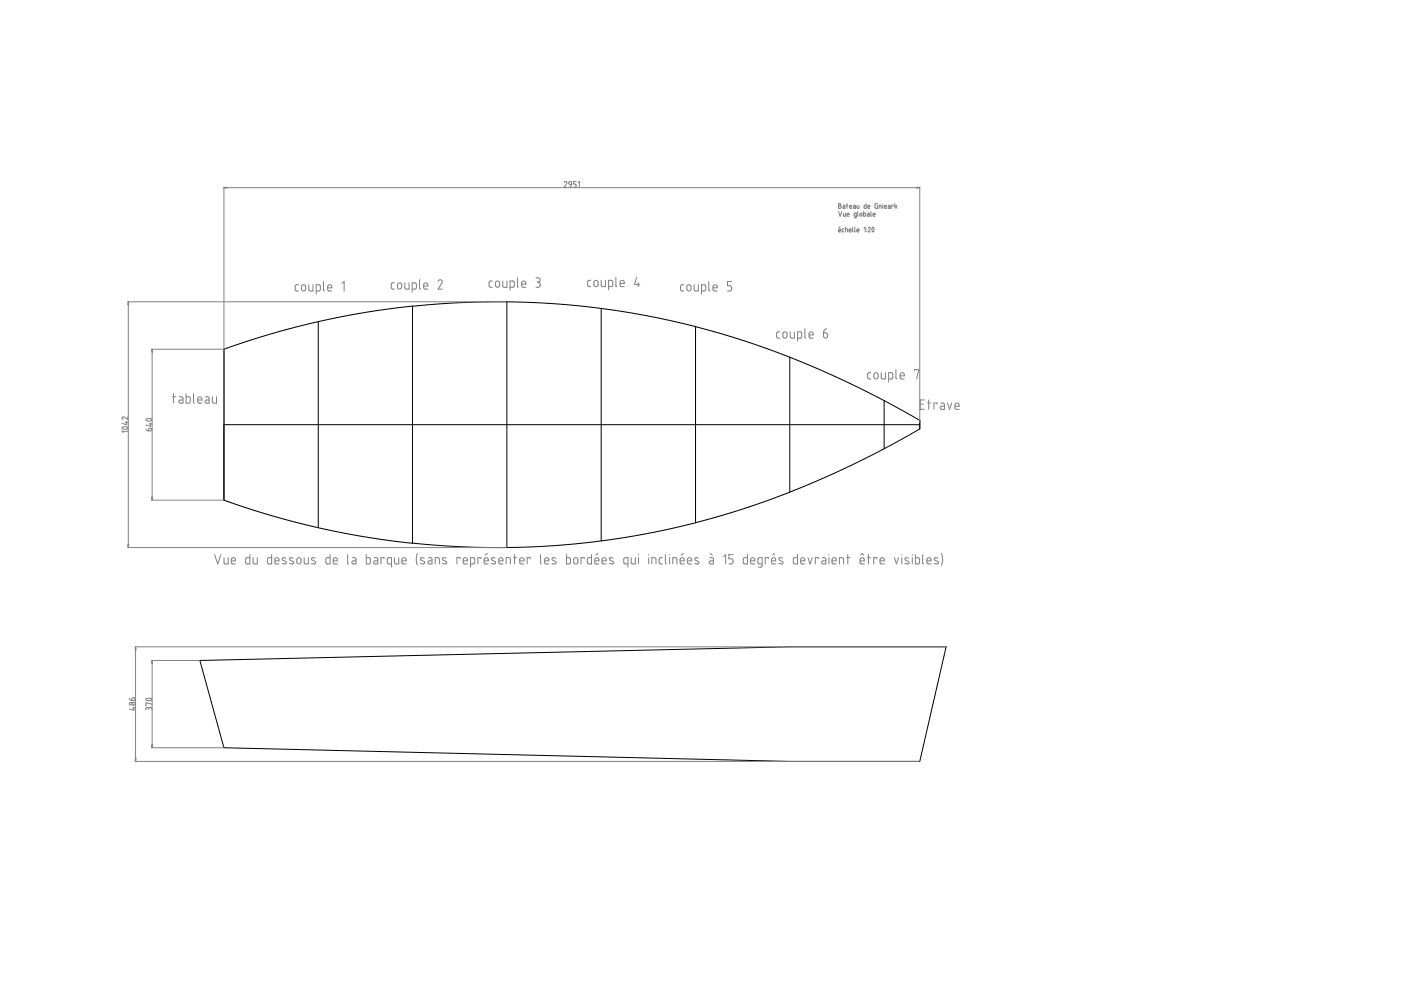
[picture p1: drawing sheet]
<svg xmlns="http://www.w3.org/2000/svg" width="297mm" height="210mm" viewBox="0 0 297 210" stroke-linecap="round" stroke-linejoin="round" font-family="sans-serif">
<g fill="none" stroke="#000" stroke-width=".21">
<path d="M47.5 74l9.5-3.1 10.1-2.6 10.9-2.2 9.5-1.2v50.3l-10.2-1.4-10.3-2-9.8-2.6-9.7-3.2zM67.5 68.2v43.7M107.5 64l10 .4 10.1 1 9.6 1.6 10.3 2.2v41.6M107.5 64l-10.2 .2-9.8 .7M107.5 64v52.1M127.5 65.4v49.3M147.4 69.3l10.2 2.9 9.8 3.6M167.4 75.8l7.7 3.1 6.9 3.3 6.5 3.3 6.5 3.6v1.9l-4.1 2.3-5.2 2.8-7.1 3.4-11.2 4.8M167.4 75.8v28.5M47.5 90h147.5M187.5 84.9v10.2M87.5 115.1l9.8 .8 10.2 .2"/>
<path d="M147.5 110.8l-9.6 2.2-10.1 1.7-10.3 1-10 .4M167.4 104.3l-9.8 3.6-10.2 2.9M42.4 140l125-2.9h33.2l-5.6 24.3h-27.6l-119.9-2.9z"/>
</g>
<g fill="none" stroke="#808080" stroke-width=".21">
<path d="M47.5 39.6v50.4M47.5 39.8h147.5M119.6 38.7a.29 .29 0 0 1 .4-.2 .29 .29 0 0 1 .2 .4l-.6 .8h.6M120.7 38.5h.4l.1 .7-.5-.1zM121.2 39.2l-.2 .3-.2 .2M122.2 38.5h-.6v.5h.4l.2 .3-.2 .4h-.4M122.6 38.7l.2-.2v1.2M195 39.6v49.9M68.6 59.7v1.8l.2 .2M83.6 60h-.5l-.1 .2v1l.6 .1M85.8 60v1l.3 .3h.6v-1.3M88.9 59.3v1.8l.3 .2"/>
<path d="M92.9 59.6l.3-.3 .5 .2v.5l-.8 1.3h.9M104.4 59.6h-.5l-.2 .3v.8l.7 .2M105.1 59.8l.3-.2 .5 .2v.8l-.2 .3h-.4l-.2-.2zM106.6 59.6v1.1l.3 .2h.6v-1.3M109.7 58.9v1.9l.2 .1M113.6 58.9h.6l.3 .3v.4l-.4 .2M113.9 59.8h.2M114.1 59.8l.4 .2v.6l-.3 .3h-.6M125.2 59.4l-.4 .1-.2 .2 .1 1 .5 .1M126 59.6l.3-.2 .4 .2 .1 .8-.2 .3h-.4l-.2-.1zM127.5 59.4v1.1l.2 .3h.7v-1.4M130.6 58.8v1.8l.2 .2"/>
<path d="M135 58.8l-.5 1.5h1.1M135.3 59.9v.9M150.3 59.7v1.8l.2 .2M155.1 59.7h-.9v.9l.7 .1 .2 .3-.2 .6-.7 .1M177.8 43.2h.3a.22 .22 0 0 1 .2 .2 .22 .22 0 0 1-.2 .2 .28 .28 0 0 1 .3 .3 .28 .28 0 0 1-.3 .3h-.3zM177.8 48.9h.4v-.2a.22 .22 0 0 0-.2-.2 .22 .22 0 0 0-.2 .2v.4l.4 .1M177.8 43.6h.3M177.8 44.9l.3 .9 .4-.9M178.1 48.1l-.2 .1M178.7 43.5h.3l.1 .2v.5h-.3v-.3l.3-.1M178.8 45.2l.1 .6h.3v-.6M178.9 48.5l-.3 .2v.4l.3 .1"/>
<path d="M179.2 48.5l.4 .1 .1 .6M179.2 48.2v1M179.5 43.5h.3M179.6 45.5h.4a.23 .23 0 0 0-.1-.3 .23 .23 0 0 0-.3 .2v.4h.4M179.6 43.2v1M180 48.9h.5v-.2a.22 .22 0 0 0-.3-.2 .22 .22 0 0 0-.2 .2l.1 .4 .4 .1M180.1 43.8h.5a.23 .23 0 0 0-.2-.3 .23 .23 0 0 0-.3 .2l.1 .4 .4 .1M180.8 48.2v.9l.1 .1M181 43.5h.2l.2 .2v.5h-.4v-.3l.4-.1M181.2 48.2v.9l.2 .1M181.5 45.8h-.4l.1-.6h.3v.8l-.4 .2M181.7 43.5l.1 .7h.3v-.7"/>
<path d="M181.7 48.9h.4v-.2a.22 .22 0 0 0-.2-.2 .22 .22 0 0 0-.2 .2v.4l.4 .1M181.9 44.9v.8l.1 .1M182.4 45.3l.3-.1 .1 .4a.22 .22 0 0 1-.3 .2 .22 .22 0 0 1-.2-.2zM183.1 44.9v.9h.4v-.5l-.4-.1M183.2 48.4l.2-.2v1M183.6 43.2v1h-.3l-.1-.6 .4-.1M183.8 48.6v.1M183.8 49.1h.1M183.9 45.2l.4 .1v.5h-.4v-.2l.4-.1M184 43.8h.4a.23 .23 0 0 0-.1-.3 .23 .23 0 0 0-.3 .2v.4l.4 .1M184.1 48.3a.23 .23 0 0 1 .3-.1 .23 .23 0 0 1 .1 .3l-.4 .7h.4M184.7 44.9l.1 .9"/>
<path d="M185 48.2l.2 .1 .1 .5a.27 .27 0 0 1-.2 .4 .27 .27 0 0 1-.2-.5zM185.1 45.5h.4a.23 .23 0 0 0-.1-.3 .23 .23 0 0 0-.3 .2l.1 .4h.3M186.1 43.2l-.6 .1v.7l.2 .2h.4v-.6h-.2M186.4 44.2v-.7l.4 .1v.6M187.2 43.2h.1M187.2 43.5v.7M187.5 43.8h.5a.23 .23 0 0 0-.2-.3 .23 .23 0 0 0-.3 .2l.1 .4 .4 .1M188.3 43.5h.3l.1 .2v.5h-.3v-.3l.3-.1M189.4 43.6l-.3-.1v.7M189.7 43.2v1M189.9 43.7l.3 .5M190.2 43.5l-.5 .3"/>
<path d="M27.1 64h80.3M27.2 64v52.1M32.1 74h15.3M32.3 74v32M63.2 60.4h-.4l-.2 .2v.9l.6 .2M64 60.5l.5-.1 .3 .3v.7l-.3 .3h-.3l-.3-.3zM65.5 60.4v1l.2 .3h.7v-1.3M67 61.7h.6l.3-.2-.1-1.1h-.8v2M69.5 61h.9l-.2-.5-.4-.1-.3 .2v.8l.2 .3h.7M72.5 60.1l.5-.4v2M84.4 60.1l.4-.1 .4 .3v.7l-.4 .3-.3-.1-.2-.2zM87.4 61.3h.6l.2-.1 .1-.9-.1-.3h-.8v2"/>
<path d="M89.8 60.6h.9l-.1-.5-.3-.1-.4 .1-.1 .9 .3 .3h.6M108.1 60.9l.9-.1v-1l-.1-.2h-.8v2M110.6 60.2h.9l-.2-.6h-.4l-.2 .2-.1 .9 .2 .2h.7M129 60.8l.8-.1 .1-1-.2-.2-.7-.1v2M131.5 60.1h.9l-.3-.6-.5 .1-.1 .9 .2 .3h.7M144.9 60.4h-.4l-.2 .2v.9l.6 .2M145.7 60.5l.4-.1 .4 .3v.7l-.3 .3h-.3l-.3-.3zM147.2 60.4v1l.2 .3h.7v-1.3M148.7 61.7h.6l.3-.2v-.8l-.2-.3h-.7v2M151.2 61h.9l-.2-.5-.3-.1-.3 .1-.1 .9 .2 .3h.7M165.3 70.4h-.4l-.2 .2v.9l.2 .2h.4M166.1 70.5l.4-.1 .4 .3v.6l-.3 .3h-.4l-.2-.2z"/>
<path d="M167.5 70.4v1l.4 .3h.5v-1.3M169.1 71.7l.7-.1 .2-.2v-.8l-.2-.2h-.7v1.9M170.6 69.7v1.8l.3 .2M171.5 71h.9l-.2-.6h-.3l-.3 .1-.1 .9 .3 .3h.6M174.6 70.6l.8 .1 .1 .7-.2 .2-.3 .1-.3-.2zM175.3 69.7l-.5 .3-.2 .6M184.6 79h-.4l-.2 .3v.9l.6 .1M185.4 79.2l.4-.2 .4 .4-.1 .7-.3 .2-.5-.2zM186.8 79v1l.3 .3h.6v-1.3M189.9 78.4v1.7l.3 .2M190.8 79.7h.9l-.1-.6-.4-.1-.3 .2-.1 .8 .3 .3h.6M193.9 78.6v-.2h.9l-.4 1.9"/>
<path d="M25.9 90.7l.8-.2a.29 .29 0 0 1 .4 .3 .29 .29 0 0 1-.4 .2h-.6zM26.6 89.6h.5M26.8 89.3v.7l-.9-.2M27.1 88.4v.5l-.8-.5a.29 .29 0 0 0-.4 .2 .29 .29 0 0 0 .2 .3M27.1 91.4h-1.2l.2 .3M30.9 91l.2 .2 .4 .2M31 88.9l.8-.1a.29 .29 0 0 1 .4 .3 .29 .29 0 0 1-.5 .2h-.4a.28 .28 0 0 1-.3-.1 .28 .28 0 0 1 0-.3zM31.6 90.9l.3-.1a.28 .28 0 0 1 .3 .3 .28 .28 0 0 1-.3 .3h-.4zM31.6 89.9h.6M31.9 89.7v.7l-1-.3M36.6 84.1h.6M36.8 83.5v2"/>
<path d="M38 84.1h.5l.3 .3v1.1l-.7-.1a.33 .33 0 0 1-.2-.3 .33 .33 0 0 1 .3-.3h.6M39.5 83.5v2h.6l.2-.3v-.8l-.2-.3h-.6M41 83.5v1.8l.2 .2M41.9 84.8h.9l-.1-.6-.4-.1-.3 .2-.1 .9 .2 .2 .7 .1M43.6 84.1h.5l.2 .3v1.1h-.5a.33 .33 0 0 1-.3-.4 .33 .33 0 0 1 .3-.3h.5M45 84.1v1.1l.3 .3h.6v-1.4M188.4 80.3h.6l.3-.1v-.9l-.3-.3h-.6v2M195.1 85.7h.7M196 84.8h-.9v2h.9M196.7 85.4h.6M196.9 84.8v2M198.7 85.7v-.3h-.7v1.4"/>
<path d="M199.5 85.4h.5l.2 .3v1.1h-.6a.33 .33 0 0 1-.3-.4 .33 .33 0 0 1 .4-.3h.5M200.9 85.4l.4 1.4 .5-1.4M202.5 86.1h.8l-.1-.5-.4-.2-.3 .2v.9l.2 .3h.6M27.1 116.1h80.3M32.1 106h15.3M45.5 117.6l.7 2 .6-2M47.5 118.2v1.1l.3 .3h.6v-1.4M49 118.9h.9l-.1-.6-.4-.1-.3 .3-.1 .8 .2 .2 .7 .1M53 117.6v2l-.8-.1-.1-.3 .1-.9 .8-.1M53.7 118.2v1.1l.2 .3h.6v-1.4M57.6 117.6v2l-.7-.1-.2-.2v-.9l.3-.2h.6M58.3 118.9h.9l-.2-.6-.3-.1-.3 .2-.1 .9 .2 .2 .7 .1"/>
<path d="M60.6 118.3h-.3a.29 .29 0 0 0-.4 .1 .29 .29 0 0 0 .1 .4l.6 .2a.36 .36 0 0 1 0 .6 .36 .36 0 0 1-.6-.1h-.2M62.1 118.3h-.2a.31 .31 0 0 0-.5 0 .31 .31 0 0 0 .1 .5l.6 .2a.36 .36 0 0 1 0 .6 .36 .36 0 0 1-.5-.1h-.2M63.1 118.3l.3-.1 .4 .3v.8l-.3 .2h-.3l-.2-.2-.1-.7zM64.5 118.2v1.1l.3 .3h.6v-1.4M66.8 118.3h-.3a.29 .29 0 0 0-.4 .1 .29 .29 0 0 0 .1 .4l.6 .2a.37 .37 0 0 1-.1 .6 .37 .37 0 0 1-.5-.1h-.2M70 117.6v2l-.8-.1-.1-.3 .1-.9 .8-.1M70.7 118.9h.8l-.1-.6-.4-.1-.3 .2v.9l.1 .2 .7 .1M73.7 117.6v1.8l.2 .2M74.7 118.2h.5l.3 .3v1.1h-.6a.33 .33 0 0 1-.3-.4 .33 .33 0 0 1 .3-.3h.6M77.7 117.6v2h.6l.2-.3v-.9l-.2-.2h-.6M79.3 118.2h.5l.3 .3v1.1l-.7-.1a.33 .33 0 0 1-.2-.3 .33 .33 0 0 1 .3-.3h.6M81.4 118.5v-.3h-.6v1.4"/>
<path d="M83 119.6l-.8-.2-.1-.9 .2-.2 .7-.1v2M83.7 118.2v1.1l.2 .3h.6v-1.4M85.2 118.9h.9l-.2-.6-.3-.1-.3 .2-.1 .8 .2 .3 .7 .1M88.5 117.3l-.2 1 .2 1.5M89.9 118.3h-.3a.31 .31 0 0 0-.4 0 .31 .31 0 0 0 .1 .5l.6 .2a.36 .36 0 0 1 0 .6 .36 .36 0 0 1-.6-.1h-.1M90.8 118.2h.5l.3 .3v1.1h-.6a.33 .33 0 0 1-.3-.4 .33 .33 0 0 1 .3-.3h.6M92.3 119.6v-1.4l.8 .2 .1 1.2M94.6 118.3h-.3a.29 .29 0 0 0-.4 .1 .29 .29 0 0 0 .1 .4l.6 .2a.36 .36 0 0 1 0 .6 .36 .36 0 0 1-.6-.1h-.2M97.5 118.5v-.3h-.6v1.4M98.2 118.9h.9l-.2-.6-.3-.1-.3 .2-.1 .9 .2 .2 .7 .1M99.8 119.6h.6l.2-.2v-.9l-.1-.2-.7-.1v2M102 118.5v-.3h-.7v1.4"/>
<path d="M102.6 118.9h.9l-.1-.6-.4-.1-.3 .2-.1 .8 .2 .3 .7 .1M103.3 117.3l-.4 .4M105 118.3h-.3a.31 .31 0 0 0-.4 0 .31 .31 0 0 0 .1 .5l.5 .2a.37 .37 0 0 1 0 .6 .37 .37 0 0 1-.5-.1h-.2M105.7 118.9h.9l-.1-.6-.4-.1-.2 .2-.2 .8 .3 .3 .6 .1M107.3 119.6v-1.4l.8 .2 .1 1.2M108.9 118.2h.6M109.1 117.6v2M110.2 118.9h.9l-.2-.6-.3-.1-.3 .2-.1 .8 .2 .3 .7 .1M112.4 118.5v-.3h-.6v1.4M114.6 117.6v1.8l.2 .2M115.5 118.9h.9l-.2-.6-.3-.1-.3 .2-.1 .9 .2 .2 .7 .1M117.8 118.3h-.3a.29 .29 0 0 0-.4 .1 .29 .29 0 0 0 .1 .4l.6 .2a.36 .36 0 0 1 0 .6 .36 .36 0 0 1-.6-.1h-.2"/>
<path d="M120.1 117.6v2h.6l.3-.3-.1-.9-.2-.2h-.6M121.7 118.4l.5-.2 .3 .3v.7l-.3 .3h-.3l-.2-.2zM123.9 118.5v-.3h-.7v1.4M125.4 117.6v2l-.7-.1-.2-.3 .1-.9 .8-.1M126.1 118.9h.9l-.2-.6-.3-.1-.3 .2-.1 .9 .2 .2 .7 .1M126.7 117.3l-.4 .4M127.6 118.9h.9l-.1-.6-.4-.1-.3 .2-.1 .8 .2 .3 .7 .1M130 118.3h-.3a.31 .31 0 0 0-.4 0 .31 .31 0 0 0 0 .5l.6 .2a.36 .36 0 0 1 0 .6 .36 .36 0 0 1-.5-.1h-.2M133.1 119.6l-.8-.2-.1-.9 .2-.2 .7-.1v2M133.8 118.2v1.1l.3 .3h.6v-1.4M135.4 117.6v.1M135.4 118.2v1.4"/>
<path d="M137.5 117.6v.1M137.5 118.2v1.4M138.2 119.6v-1.4l.8 .2 .1 1.2M140.4 118.2l-.4 .1-.3 .3 .1 .8 .6 .2M141.1 117.6v1.8l.2 .2M142 117.6v.1M142 118.2v1.4M142.6 119.6v-1.4l.9 .2v1.2M144.2 118.9h.9l-.2-.6-.3-.1-.3 .2-.1 .8 .2 .3 .7 .1M144.9 117.3l-.5 .4M145.8 118.9h.8l-.1-.6-.4-.1-.3 .2v.9l.1 .2 .7 .1M148.1 118.3h-.3a.31 .31 0 0 0-.4 0 .31 .31 0 0 0 .1 .5l.5 .2a.36 .36 0 0 1 0 .6 .36 .36 0 0 1-.5-.1h-.2"/>
<path d="M150.5 118.2h.5l.3 .3v1.1h-.6a.33 .33 0 0 1-.3-.4 .33 .33 0 0 1 .3-.3h.6M150.6 117.3l.4 .4M153.4 118l.5-.4v2M155.4 117.6h-.9v.9h.7l.2 .4-.1 .6-.8 .1M158.5 117.6v2l-.8-.1-.1-.2v-.9l.3-.2h.6M159.1 118.9h.9l-.1-.6-.4-.1-.3 .2-.1 .9 .2 .2 .7 .1M161.6 119.6l-.8-.2-.1-.9 .1-.2 .8-.1v1.8l-.2 .2h-.6M162.9 118.5v-.3h-.7v1.4M163.6 118.9h.9l-.2-.6-.3-.1-.3 .2-.1 .9 .2 .2 .7 .1M164.3 117.3l-.5 .4M165.9 118.3h-.3a.31 .31 0 0 0-.4 0 .31 .31 0 0 0 .1 .5l.6 .2a.36 .36 0 0 1 0 .6 .36 .36 0 0 1-.6-.1h-.2M169.1 117.6v2l-.7-.1-.2-.2v-.9l.3-.2h.6"/>
<path d="M169.8 118.9h.8l-.1-.6-.4-.1-.3 .2v.9l.1 .2 .7 .1M171.3 118.2l.4 1.4 .5-1.4M173.5 118.5v-.3h-.6v1.4M174.3 118.2l.6 .1 .2 .3v1h-.6a.33 .33 0 0 1-.3-.4 .33 .33 0 0 1 .3-.3h.6M175.7 117.6v.1M175.7 118.2v1.4M176.4 118.9h.9l-.2-.6-.3-.1-.3 .2-.1 .8 .2 .3 .7 .1M178 119.6v-1.4l.8 .2 .1 1.2M179.5 118.2h.7M179.7 117.6v2M182.4 118.9h.8l-.1-.6-.4-.1-.2 .2-.1 .9 .2 .3h.6M182.5 117.7l.3-.4 .3 .4"/>
<path d="M183.9 118.2h.7M184.1 117.6v2M185.9 118.5v-.3h-.6v1.4M186.6 118.9h.9l-.2-.6-.3-.1-.3 .2-.1 .9 .2 .2 .7 .1M189.6 118.2l.5 1.4 .4-1.4M191.2 117.6v.1M191.2 118.2v1.4M192.6 118.3h-.3a.3 .3 0 0 0-.4 .1 .3 .3 0 0 0 .1 .4l.6 .2a.37 .37 0 0 1 0 .6 .37 .37 0 0 1-.6-.1h-.1M193.4 117.6v.1M193.4 118.2v1.4M194.1 117.6v2l.7-.1 .2-.2-.1-.9-.8-.2M195.6 117.6v1.8l.3 .2"/>
<path d="M196.5 118.9h.9l-.2-.6-.3-.1-.3 .2-.1 .8 .2 .3 .7 .1M198.9 118.3h-.3a.31 .31 0 0 0-.5 0 .31 .31 0 0 0 .1 .5l.6 .2a.37 .37 0 0 1 0 .6 .37 .37 0 0 1-.6-.1h-.1M199.6 117.3l.3 1-.3 1.5M28.6 137.1h171.9M28.7 137.1v24.3M27.4 148.1l.3 .3 .3 .1M28 148h.4a.29 .29 0 0 1 .3 .2 .29 .29 0 0 1-.3 .3h-.4zM28.1 150.1h.6M28.4 149.9v.7l-1-.3M31 148.2l.8-.1a.29 .29 0 0 1 .4 .3 .29 .29 0 0 1-.5 .2h-.4a.28 .28 0 0 1-.3-.1 .28 .28 0 0 1 0-.3zM31.5 150.3a.28 .28 0 0 0-.3-.3 .28 .28 0 0 0-.3 .3v.2M31.5 150.3l.1-.3h.4l.2 .5"/>
<path d="M31.5 150.3v.1M32.1 158.5h15.3M32.1 140h10.2M32.2 149.3l-1.3-.3v.6h.2M32.3 140v18.5M28.6 161.4h166.3"/>
<circle cx="27.7" cy="149.2" r=".28"/>
<circle cx="28.3" cy="149.3" r=".33"/>
</g>
<g fill="#808080" stroke="#808080" stroke-width=".21">
<path d="M47.5 39.8l.6-.1v.2z"/>
<path d="M194.4 39.7l.6 .1-.6 .1z"/>
<path d="M32.3 74l.1 .7h-.2z"/>
<path d="M32.2 105.4h.2l-.1 .6z"/>
<path d="M27.2 64l.1 .6h-.2z"/>
<path d="M27.1 115.5h.2l-.1 .6z"/>
<path d="M32.2 157.9h.2l-.1 .6z"/>
<path d="M32.3 140l.1 .7h-.2z"/>
<path d="M28.7 137.1l.2 .7h-.3z"/>
<path d="M28.6 160.8h.3l-.2 .6z"/>
</g>
</svg>
